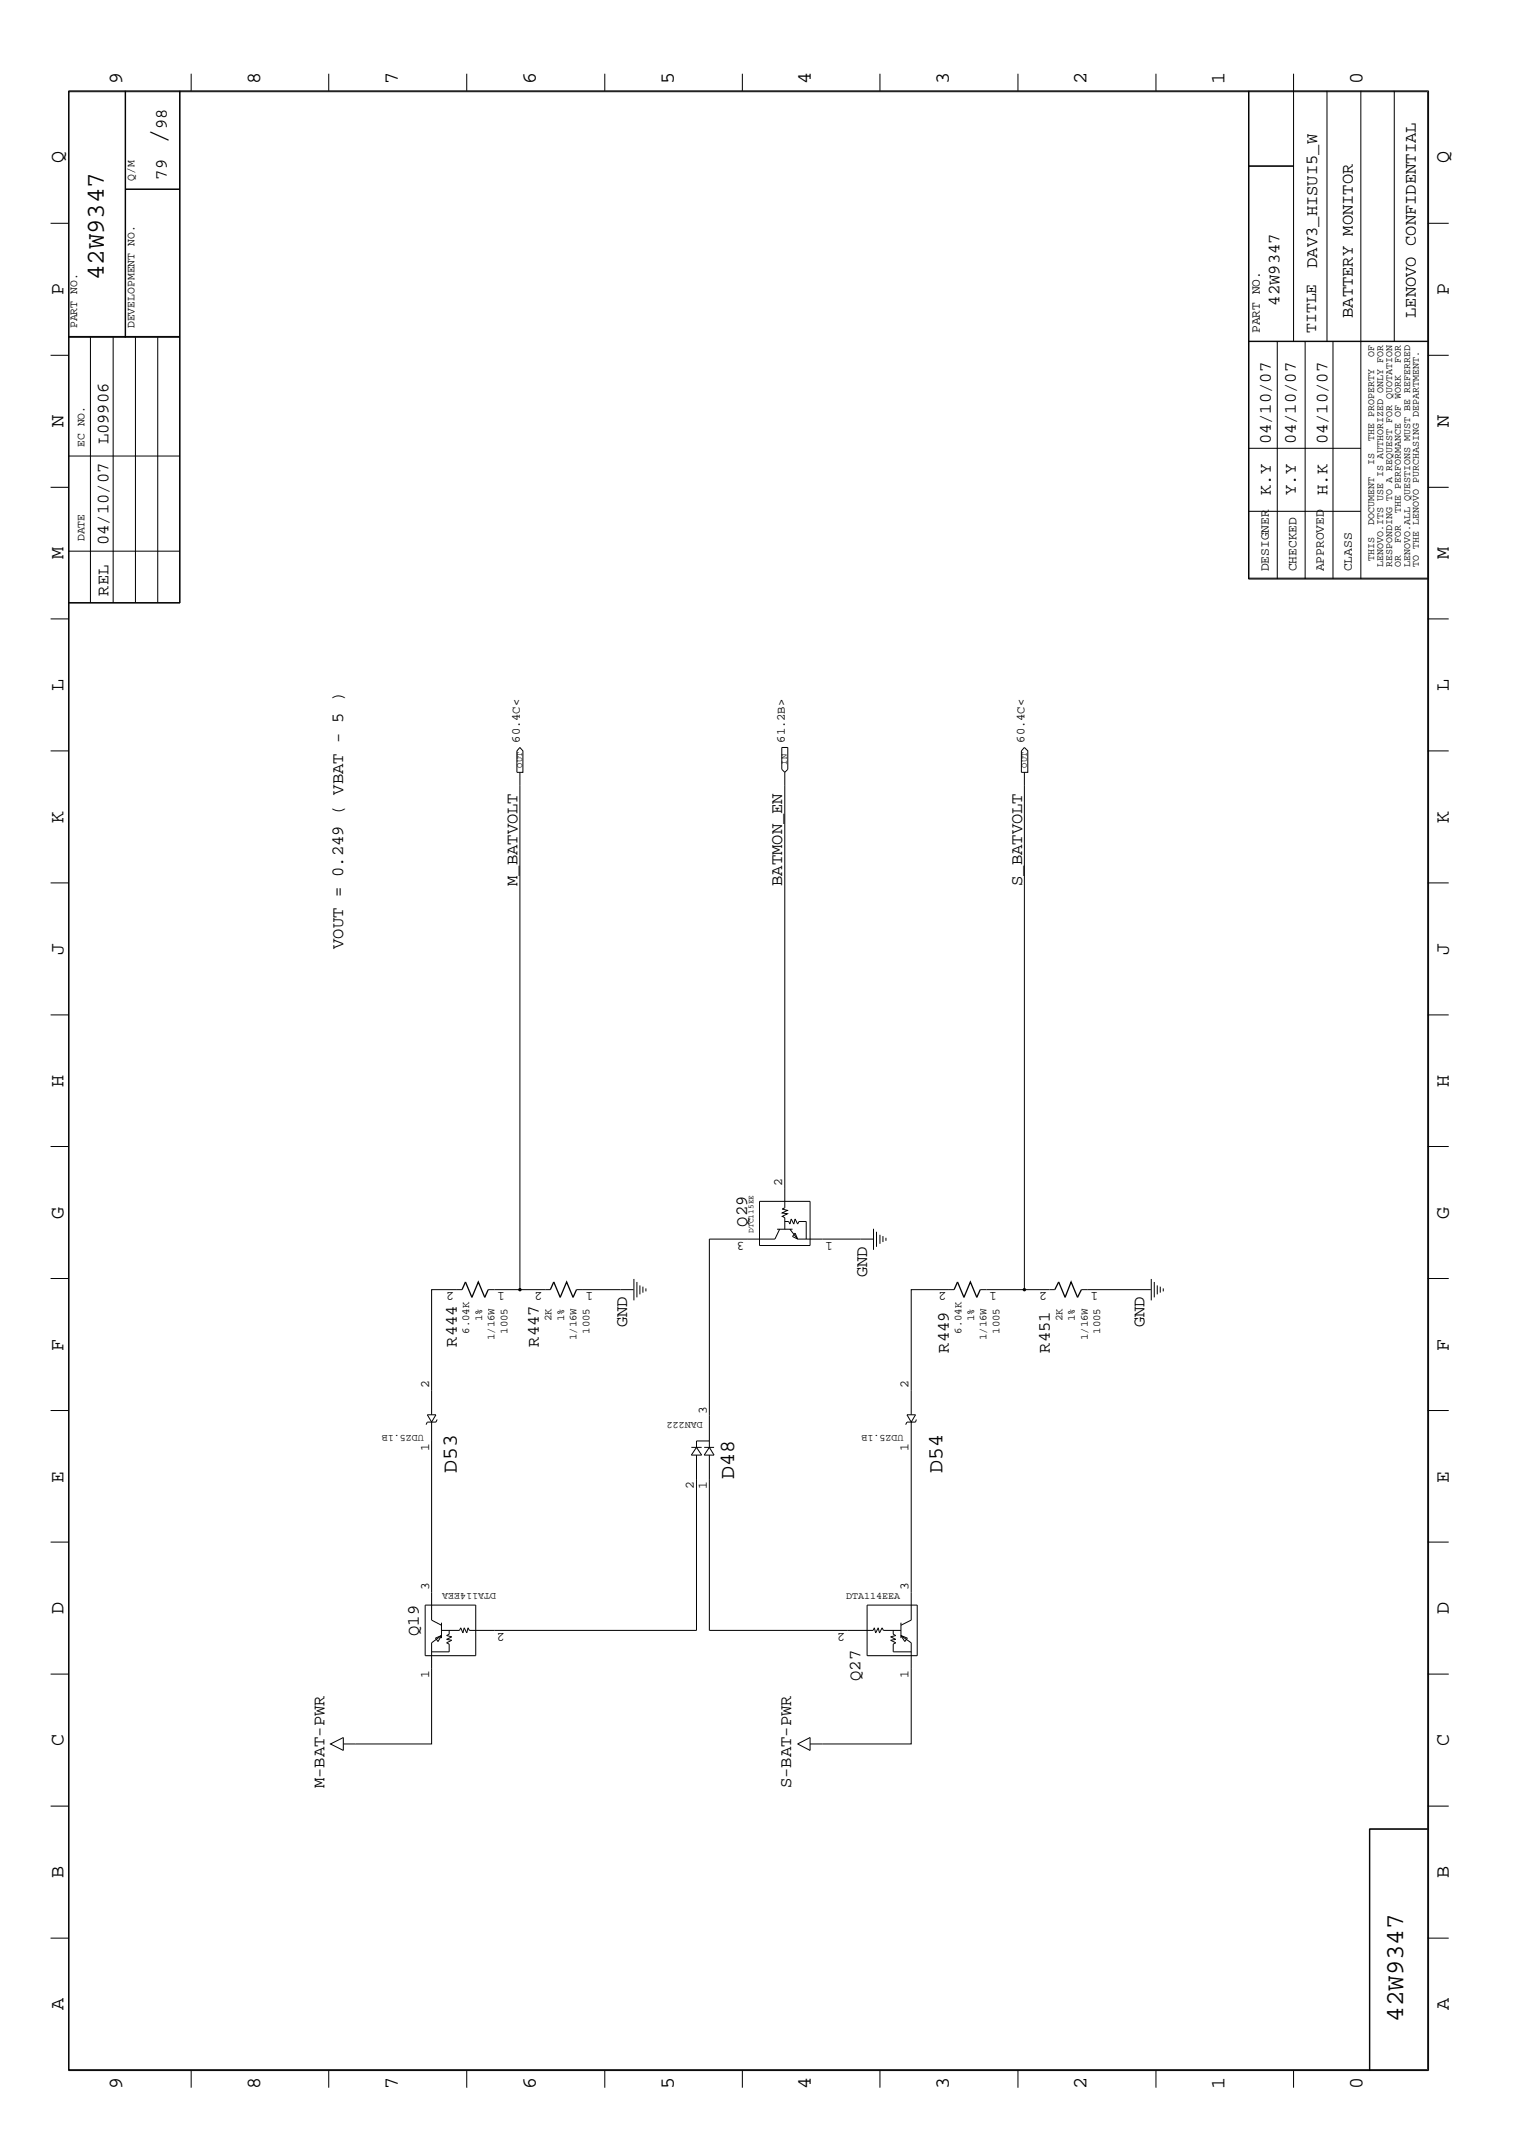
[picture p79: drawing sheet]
<svg xmlns="http://www.w3.org/2000/svg" width="300mm" height="423mm" viewBox="0 0 300 423" stroke-linecap="round" stroke-linejoin="round" font-family="sans-serif">
<defs><g id="words">
<text font-size="5.2" x="32.9" y="28.4" transform="rotate(-90 32.9 28.4)">/</text>
<g font-size="5.1">
<text x="20.5" y="55.4" transform="rotate(-90 20.5 55.4)">42W9347</text>
<text x="277.2" y="399.4" transform="rotate(-90 277.2 399.4)">42W9347</text>
</g>
<g font-size="4.2">
<text x="90.3" y="290.9" transform="rotate(-90 90.3 290.9)">D53</text>
<text x="145" y="292.2" transform="rotate(-90 145 292.2)">D48</text>
<text x="186.2" y="290.9" transform="rotate(-90 186.2 290.9)">D54</text>
</g>
<g font-size="4">
<text x="24.1" y="16.7" transform="rotate(-90 24.1 16.7)">9</text>
<text x="51.4" y="16.7" transform="rotate(-90 51.4 16.7)">8</text>
<text x="78.6" y="16.7" transform="rotate(-90 78.6 16.7)">7</text>
<text x="105.8" y="16.7" transform="rotate(-90 105.8 16.7)">6</text>
<text x="133.1" y="16.7" transform="rotate(-90 133.1 16.7)">5</text>
<text x="160.2" y="16.7" transform="rotate(-90 160.2 16.7)">4</text>
<text x="187.5" y="16.7" transform="rotate(-90 187.5 16.7)">3</text>
<text x="214.6" y="16.7" transform="rotate(-90 214.6 16.7)">2</text>
<text x="241.9" y="16.7" transform="rotate(-90 241.9 16.7)">1</text>
<text x="269.2" y="16.7" transform="rotate(-90 269.2 16.7)">0</text>
<text x="12.5" y="32.3" transform="rotate(-90 12.5 32.3)">Q</text>
<text x="286.2" y="32.3" transform="rotate(-90 286.2 32.3)">Q</text>
<text x="12.5" y="58.3" transform="rotate(-90 12.5 58.3)">P</text>
<text x="286.2" y="58.3" transform="rotate(-90 286.2 58.3)">P</text>
<text x="12.5" y="84.4" transform="rotate(-90 12.5 84.4)">N</text>
<text x="286.2" y="84.4" transform="rotate(-90 286.2 84.4)">N</text>
<text x="12.5" y="110.5" transform="rotate(-90 12.5 110.5)">M</text>
<text x="286.2" y="110.5" transform="rotate(-90 286.2 110.5)">M</text>
<text x="12.5" y="136.5" transform="rotate(-90 12.5 136.5)">L</text>
<text x="286.2" y="136.5" transform="rotate(-90 286.2 136.5)">L</text>
<text x="12.5" y="162.6" transform="rotate(-90 12.5 162.6)">K</text>
<text x="286.2" y="162.6" transform="rotate(-90 286.2 162.6)">K</text>
<text x="12.5" y="188.6" transform="rotate(-90 12.5 188.6)">J</text>
<text x="286.2" y="188.6" transform="rotate(-90 286.2 188.6)">J</text>
<text x="12.5" y="214.7" transform="rotate(-90 12.5 214.7)">H</text>
<text x="286.2" y="214.7" transform="rotate(-90 286.2 214.7)">H</text>
<text x="12.5" y="240.7" transform="rotate(-90 12.5 240.7)">G</text>
<text x="286.2" y="240.7" transform="rotate(-90 286.2 240.7)">G</text>
<text x="12.5" y="266.8" transform="rotate(-90 12.5 266.8)">F</text>
<text x="286.2" y="266.8" transform="rotate(-90 286.2 266.8)">F</text>
<text x="12.5" y="292.9" transform="rotate(-90 12.5 292.9)">E</text>
<text x="286.2" y="292.9" transform="rotate(-90 286.2 292.9)">E</text>
<text x="12.5" y="318.9" transform="rotate(-90 12.5 318.9)">D</text>
<text x="286.2" y="318.9" transform="rotate(-90 286.2 318.9)">D</text>
<text x="12.5" y="344.9" transform="rotate(-90 12.5 344.9)">C</text>
<text x="286.2" y="344.9" transform="rotate(-90 286.2 344.9)">C</text>
<text x="12.5" y="371" transform="rotate(-90 12.5 371)">B</text>
<text x="286.2" y="371" transform="rotate(-90 286.2 371)">B</text>
<text x="12.5" y="397" transform="rotate(-90 12.5 397)">A</text>
<text x="286.2" y="397" transform="rotate(-90 286.2 397)">A</text>
<text x="24.1" y="412.7" transform="rotate(-90 24.1 412.7)">9</text>
<text x="51.4" y="412.7" transform="rotate(-90 51.4 412.7)">8</text>
<text x="78.6" y="412.7" transform="rotate(-90 78.6 412.7)">7</text>
<text x="105.8" y="412.7" transform="rotate(-90 105.8 412.7)">6</text>
<text x="133.1" y="412.7" transform="rotate(-90 133.1 412.7)">5</text>
<text x="160.2" y="412.7" transform="rotate(-90 160.2 412.7)">4</text>
<text x="187.5" y="412.7" transform="rotate(-90 187.5 412.7)">3</text>
<text x="214.6" y="412.7" transform="rotate(-90 214.6 412.7)">2</text>
<text x="241.9" y="412.7" transform="rotate(-90 241.9 412.7)">1</text>
<text x="269.2" y="412.7" transform="rotate(-90 269.2 412.7)">0</text>
</g>
<g font-size="3.4">
<text x="32.9" y="25.5" transform="rotate(-90 32.9 25.5)">98</text>
<text x="32.9" y="35.5" transform="rotate(-90 32.9 35.5)">79</text>
<text x="260.2" y="52.9" transform="rotate(-90 260.2 52.9)">DAV3_HISUI5_W</text>
<text x="252.7" y="60.4" transform="rotate(-90 252.7 60.4)">42W9347</text>
<text x="267.2" y="62.8" transform="rotate(-90 267.2 62.8)">BATTERY MONITOR</text>
<text x="279.7" y="62.8" transform="rotate(-90 279.7 62.8)">LENOVO CONFIDENTIAL</text>
<text x="21.4" y="87.8" transform="rotate(-90 21.4 87.8)">L09906</text>
<text x="251" y="87.8" transform="rotate(-90 251 87.8)">04/10/07</text>
<text x="255.9" y="87.8" transform="rotate(-90 255.9 87.8)">04/10/07</text>
<text x="262.2" y="87.8" transform="rotate(-90 262.2 87.8)">04/10/07</text>
<text x="251" y="97.8" transform="rotate(-90 251 97.8)">K.Y</text>
<text x="255.9" y="97.8" transform="rotate(-90 255.9 97.8)">Y.Y</text>
<text x="262.2" y="97.8" transform="rotate(-90 262.2 97.8)">H.K</text>
<text x="21.4" y="107.7" transform="rotate(-90 21.4 107.7)">04/10/07</text>
<text x="21.4" y="117.7" transform="rotate(-90 21.4 117.7)">REL</text>
<text x="102.2" y="175" transform="rotate(-90 102.2 175)">M_BATVOLT</text>
<text x="154.5" y="175" transform="rotate(-90 154.5 175)">BATMON_EN</text>
<text x="201.9" y="175" transform="rotate(-90 201.9 175)">S_BATVOLT</text>
<text x="67.8" y="187.5" transform="rotate(-90 67.8 187.5)">VOUT = 0.249 ( VBAT - 5 )</text>
<text x="147.6" y="242.3" transform="rotate(-90 147.6 242.3)">Q29</text>
<text x="171.3" y="252.3" transform="rotate(-90 171.3 252.3)">GND</text>
<text x="123.9" y="262.2" transform="rotate(-90 123.9 262.2)">GND</text>
<text x="226.1" y="262.2" transform="rotate(-90 226.1 262.2)">GND</text>
<text x="90.3" y="266" transform="rotate(-90 90.3 266)">R444</text>
<text x="106.4" y="266" transform="rotate(-90 106.4 266)">R447</text>
<text x="187.5" y="267.2" transform="rotate(-90 187.5 267.2)">R449</text>
<text x="207.3" y="267.2" transform="rotate(-90 207.3 267.2)">R451</text>
<text x="82.7" y="323.2" transform="rotate(-90 82.7 323.2)">Q19</text>
<text x="170" y="332.1" transform="rotate(-90 170 332.1)">Q27</text>
<text x="64.1" y="353.2" transform="rotate(-90 64.1 353.2)">M-BAT-PWR</text>
<text x="156.3" y="353.2" transform="rotate(-90 156.3 353.2)">S-BAT-PWR</text>
</g>
<text font-size="3.2" x="260" y="65.8" transform="rotate(-90 260 65.8)">TITLE</text>
<g font-size="2.5">
<text x="248.8" y="65.8" transform="rotate(-90 248.8 65.8)">PART NO.</text>
<text x="250.6" y="112.9" transform="rotate(-90 250.6 112.9)">DESIGNER</text>
<text x="256.1" y="112.9" transform="rotate(-90 256.1 112.9)">CHECKED</text>
<text x="261.5" y="112.9" transform="rotate(-90 261.5 112.9)">APPROVED</text>
<text x="267" y="112.9" transform="rotate(-90 267 112.9)">CLASS</text>
<text x="154.5" y="234.4" transform="rotate(-90 154.5 234.4)">2</text>
<text x="147.1" y="245.3" transform="rotate(-180 147.1 245.3)">3</text>
<text x="164.5" y="245.3" transform="rotate(-180 164.5 245.3)">1</text>
<text x="89.7" y="255.3" transform="rotate(-180 89.7 255.3)">2</text>
<text x="99.7" y="255.3" transform="rotate(-180 99.7 255.3)">1</text>
<text x="107.2" y="255.3" transform="rotate(-180 107.2 255.3)">2</text>
<text x="117.2" y="255.3" transform="rotate(-180 117.2 255.3)">1</text>
<text x="186.9" y="255.3" transform="rotate(-180 186.9 255.3)">2</text>
<text x="196.9" y="255.3" transform="rotate(-180 196.9 255.3)">1</text>
<text x="206.8" y="255.3" transform="rotate(-180 206.8 255.3)">2</text>
<text x="216.9" y="255.3" transform="rotate(-180 216.9 255.3)">1</text>
<text x="84.8" y="274.2" transform="rotate(-90 84.8 274.2)">2</text>
<text x="179.5" y="274.2" transform="rotate(-90 179.5 274.2)">2</text>
<text x="139.6" y="279.2" transform="rotate(-90 139.6 279.2)">3</text>
<text x="84.8" y="286.7" transform="rotate(-90 84.8 286.7)">1</text>
<text x="179.5" y="286.7" transform="rotate(-90 179.5 286.7)">1</text>
<text x="137.1" y="294.2" transform="rotate(-90 137.1 294.2)">2</text>
<text x="139.6" y="294.2" transform="rotate(-90 139.6 294.2)">1</text>
<text x="84.8" y="314.1" transform="rotate(-90 84.8 314.1)">3</text>
<text x="179.5" y="314.1" transform="rotate(-90 179.5 314.1)">3</text>
<text x="99.7" y="322.6" transform="rotate(-180 99.7 322.6)">2</text>
<text x="167" y="322.6" transform="rotate(-180 167 322.6)">2</text>
<text x="84.8" y="331.6" transform="rotate(-90 84.8 331.6)">1</text>
<text x="179.5" y="331.6" transform="rotate(-90 179.5 331.6)">1</text>
</g>
<g font-size="2.4">
<text x="102.7" y="146.7" transform="rotate(-90 102.7 146.7)">60.4C&lt;</text>
<text x="155" y="146.7" transform="rotate(-90 155 146.7)">61.2B&gt;</text>
<text x="202.4" y="146.7" transform="rotate(-90 202.4 146.7)">60.4C&lt;</text>
</g>
<g font-size="2.3">
<text x="26.6" y="35.7" transform="rotate(-90 26.6 35.7)">Q/M</text>
<text x="15.2" y="64.9" transform="rotate(-90 15.2 64.9)">PART NO.</text>
<text x="26.6" y="64.9" transform="rotate(-90 26.6 64.9)">DEVELOPMENT NO.</text>
<text x="16.7" y="88.3" transform="rotate(-90 16.7 88.3)">EC NO.</text>
<text x="16.7" y="106.9" transform="rotate(-90 16.7 106.9)">DATE</text>
</g>
<g font-size="2.1">
<text x="92.7" y="263.5" transform="rotate(-90 92.7 263.5)">6.04K</text>
<text x="95.3" y="261" transform="rotate(-90 95.3 261)">1%</text>
<text x="100.2" y="263.5" transform="rotate(-90 100.2 263.5)">1005</text>
<text x="109" y="261" transform="rotate(-90 109 261)">2K</text>
<text x="111.4" y="261" transform="rotate(-90 111.4 261)">1%</text>
<text x="116.4" y="263.5" transform="rotate(-90 116.4 263.5)">1005</text>
<text x="189.9" y="263.5" transform="rotate(-90 189.9 263.5)">6.04K</text>
<text x="192.4" y="261" transform="rotate(-90 192.4 261)">1%</text>
<text x="197.4" y="263.5" transform="rotate(-90 197.4 263.5)">1005</text>
<text x="209.9" y="261" transform="rotate(-90 209.9 261)">2K</text>
<text x="212.3" y="261" transform="rotate(-90 212.3 261)">1%</text>
<text x="217.3" y="263.5" transform="rotate(-90 217.3 263.5)">1005</text>
<text x="97.7" y="264.8" transform="rotate(-90 97.7 264.8)">1/16W</text>
<text x="113.9" y="264.8" transform="rotate(-90 113.9 264.8)">1/16W</text>
<text x="194.9" y="264.8" transform="rotate(-90 194.9 264.8)">1/16W</text>
<text x="214.9" y="264.8" transform="rotate(-90 214.9 264.8)">1/16W</text>
</g>
<g font-size="2">
<text x="271.4" y="70.4" transform="rotate(-90 271.4 70.4)">OF</text>
<text x="276.7" y="71.6" transform="rotate(-90 276.7 71.6)">FOR</text>
<text x="271.4" y="87" transform="rotate(-90 271.4 87)">THE PROPERTY</text>
<text x="271.4" y="91.8" transform="rotate(-90 271.4 91.8)">IS</text>
<text x="276.7" y="101.3" transform="rotate(-90 276.7 101.3)">THE PERFORMANCE OF WORK</text>
<text x="271.4" y="103.6" transform="rotate(-90 271.4 103.6)">DOCUMENT</text>
<text x="276.7" y="107.2" transform="rotate(-90 276.7 107.2)">FOR</text>
<text x="271.4" y="110.7" transform="rotate(-90 271.4 110.7)">THIS</text>
<text x="273.2" y="111.9" transform="rotate(-90 273.2 111.9)">LENOVO.ITS USE IS AUTHORIZED ONLY FOR</text>
<text x="275" y="111.9" transform="rotate(-90 275 111.9)">RESPONDING TO A REQUEST FOR QUOTATION</text>
<text x="276.7" y="111.9" transform="rotate(-90 276.7 111.9)">OR</text>
<text x="278.6" y="111.9" transform="rotate(-90 278.6 111.9)">LENOVO.ALL QUESTIONS MUST BE REFERRED</text>
<text x="280.2" y="111.9" transform="rotate(-90 280.2 111.9)">TO THE LENOVO PURCHASING DEPARTMENT.</text>
<text x="138.9" y="280.9" transform="rotate(-180 138.9 280.9)">DAN222</text>
<text x="83.7" y="283.5" transform="rotate(-180 83.7 283.5)">UDZ5.1B</text>
<text x="178.5" y="283.5" transform="rotate(-180 178.5 283.5)">UDZ5.1B</text>
<text x="98" y="314.6" transform="rotate(-180 98 314.6)">DTA114EEA</text>
<text x="167.1" y="315.8">DTA114EEA</text>
</g>
<g font-size="1.7">
<text x="103.1" y="151.6" transform="rotate(-90 103.1 151.6)">OUT</text>
<text x="155.4" y="151" transform="rotate(-90 155.4 151)">IN</text>
<text x="202.9" y="151.6" transform="rotate(-90 202.9 151.6)">OUT</text>
</g>
<text font-size="1.6" x="148.8" y="243.5" transform="rotate(-90 148.8 243.5)">DTC115EE</text>
</g></defs>
<g fill="none" stroke="#000" stroke-width=".2">
<path d="M13.5 17.9h268.7v391.1h-268.7zM13.6 18.1h268.4v390.8h-268.4zM24.7 17.9v48.7M24.8 17.9v48.7M35.5 17.9v101.2M35.6 17.9v101.2h-22.1M37.8 14.6v3.3M64.9 14.6v3.3M92.2 14.6v3.3M119.5 14.6v3.3M146.6 14.6v3.3M173.8 14.6v3.3"/>
<path d="M201.1 14.6v3.3M228.3 14.6v3.3M246.6 17.9v96.5h35.4M246.7 17.9v96.5M255.5 14.6v52.9M262.1 17.9v49.6M268.8 17.9v96.5M275.4 17.9v49.6M24.8 37.4h10.8M24.8 37.3h10.8M246.6 32.9h8.9M246.6 32.8h8.9"/>
<path d="M10 44.1h3.5M282 44.1h4.2M10 70.2h3.5M13.5 66.6h22.1M13.5 66.5h22.1M17.9 66.6v52.5M22.4 66.6v52.5M26.8 66.6v52.5M31.2 66.6v52.4M246.6 67.5h35.4M246.6 67.4h35.4M252.3 67.5v46.9"/>
<path d="M257.8 67.5v46.9M263.3 67.5v46.9M282 70.2h4.2M10 96.3h3.5M13.5 90.1h22.1M246.6 88.6h22.2M282 96.3h4.2M13.5 119h22.1M13.5 108.9h22.1M246.6 114.2h35.4M246.6 101h22.2M10 122.3h3.5"/>
<path d="M282 122.3h4.2M10 148.3h3.5M102.7 147.7l.6 .6v4.3h-1.2v-4.3zM102.7 152.6v102.2M154.4 147.7h1.2v4.3l-.6 .6-.6-.6zM155 152.6v86l-.5 .2 1 .3-1 .5 1 .2-1 .5 .5 .2v2.3M202.4 147.7l.6 .6v4.3h-1.2v-4.3zM202.4 152.6v102.2M282 148.3h4.2M10 174.4h3.5M282 174.4h4.2M10 200.5h3.5"/>
<path d="M282 200.5h4.2M10 226.5h3.5M150 237.3h10v8.7h-10zM282 226.5h4.2M10 252.6h3.5M91.3 254.8h-6v24.7M96.4 254.8h12.3M113.9 254.8h11.2M125.2 252.6v4.3M125.8 253.2v3.1M126.4 253.9v1.8M127 254.2v1.2"/>
<path d="M127.6 254.5v.6M153.5 242.8h3M154 242.8l-.9 2h-13v41.1M155 241.3h.8l.2 .5 .3-1 .5 1 .3-1 .5 1 .2-.5h1.5v3.5M156 242.8l1.6 2M157.1 243.6l.5 1.2-1.1-.5zM157.6 244.8h14.9M172.6 242.7v4.2M173.1 243.3v3M173.8 243.9v1.8M174.4 244.2v1.2M175 244.5v.6"/>
<path d="M188.5 254.8h-8.5v24.7M193.6 254.8h14.8M213.6 254.8h13.7M227.4 252.6v4.3M228 253.2v3.1M228.6 253.9v1.8M229.2 254.2v1.2M229.8 254.5v.6M282 252.6h4.2M10 278.6h3.5M84.4 279.5h1.7l-.8 1.4zM179.2 279.5h1.6l-.8 1.4z"/>
<path d="M282 278.6h4.2M85.3 280.9v39.1l1.9 1.1M86.4 280.4l-.3 .5h-1.7l-.2 .5M136.6 285.9h2M137.6 287.4v34.7h-44.9l-.2-.5-.3 1-.5-1-.3 1-.4-1-.2 .5h-3.6M137.6 285.9l1 1.5h-2zM139.1 285.9h2M140.1 287.4v34.7h32.4l.2-.5 .3 1 .5-1 .2 1 .5-1 .3 .5h3.5M140.1 284.6h-2.5v1.3M140.1 285.9l1 1.5h-2zM180 280.9v39.1l-2 1.1M181 280.4l-.2 .5h-1.6l-.3 .5"/>
<path d="M10 304.6h3.5M84 317.1h10v10h-10zM171.3 317.1h9.9v10h-9.9zM282 304.6h4.2M10 330.7h3.5M86 323.6l1.2-.5-.7 1.2zM87.2 323.1l-1.9 1.4v20h-17.5M87.2 320.5v3.1M88.7 322.1v.7l-.5 .3 1 .2-1 .5 1 .2-1 .5 .5 .3v1.5h-3.4M176.4 322.1v.7l.6 .3-1.1 .2 1.1 .5-1.1 .2 1.1 .5-.6 .3v1.5h3.6M178 323.1l2 1.4v20h-20M178 320.5v3.1"/>
<path d="M178 323.1l1.2 .5-.5 .7zM282 330.7h4.2M10 356.8h3.5M65.3 344.5l2.5-1.3v2.6zM157.6 344.5l2.4-1.3v2.6zM282 356.8h4.2M270.5 361.4h11.5M270.6 361.3v47.7M282 361.3h-11.5v47.7M10 382.9h3.5M282 382.9h4.2M37.8 409v3.4"/>
<path d="M64.9 409v3.4M92.2 409v3.4M119.5 409v3.4M146.6 409v3.4M173.8 409v3.4M201.1 409v3.4M228.3 409v3.4M255.5 409v3.4"/>
</g>
<path d="M91.3 254.8l.6-1.6 1.3 3.1 1.3-3.1 1.3 3.1 .6-1.5M108.7 254.8l.7-1.6 1.3 3.1 1.2-3.1 1.3 3.1 .7-1.5M188.5 254.8l.6-1.6 1.3 3.1 1.3-3.1 1.3 3.1 .6-1.5M208.4 254.8l.7-1.6 1.3 3.1 1.2-3.1 1.3 3.1 .7-1.5" fill="none" stroke="#000" stroke-width=".25"/>
<g fill="#000">
<circle cx="102.7" cy="254.8" r=".34"/>
<circle cx="202.4" cy="254.8" r=".34"/>
</g>
<use href="#words"/>
</svg>
